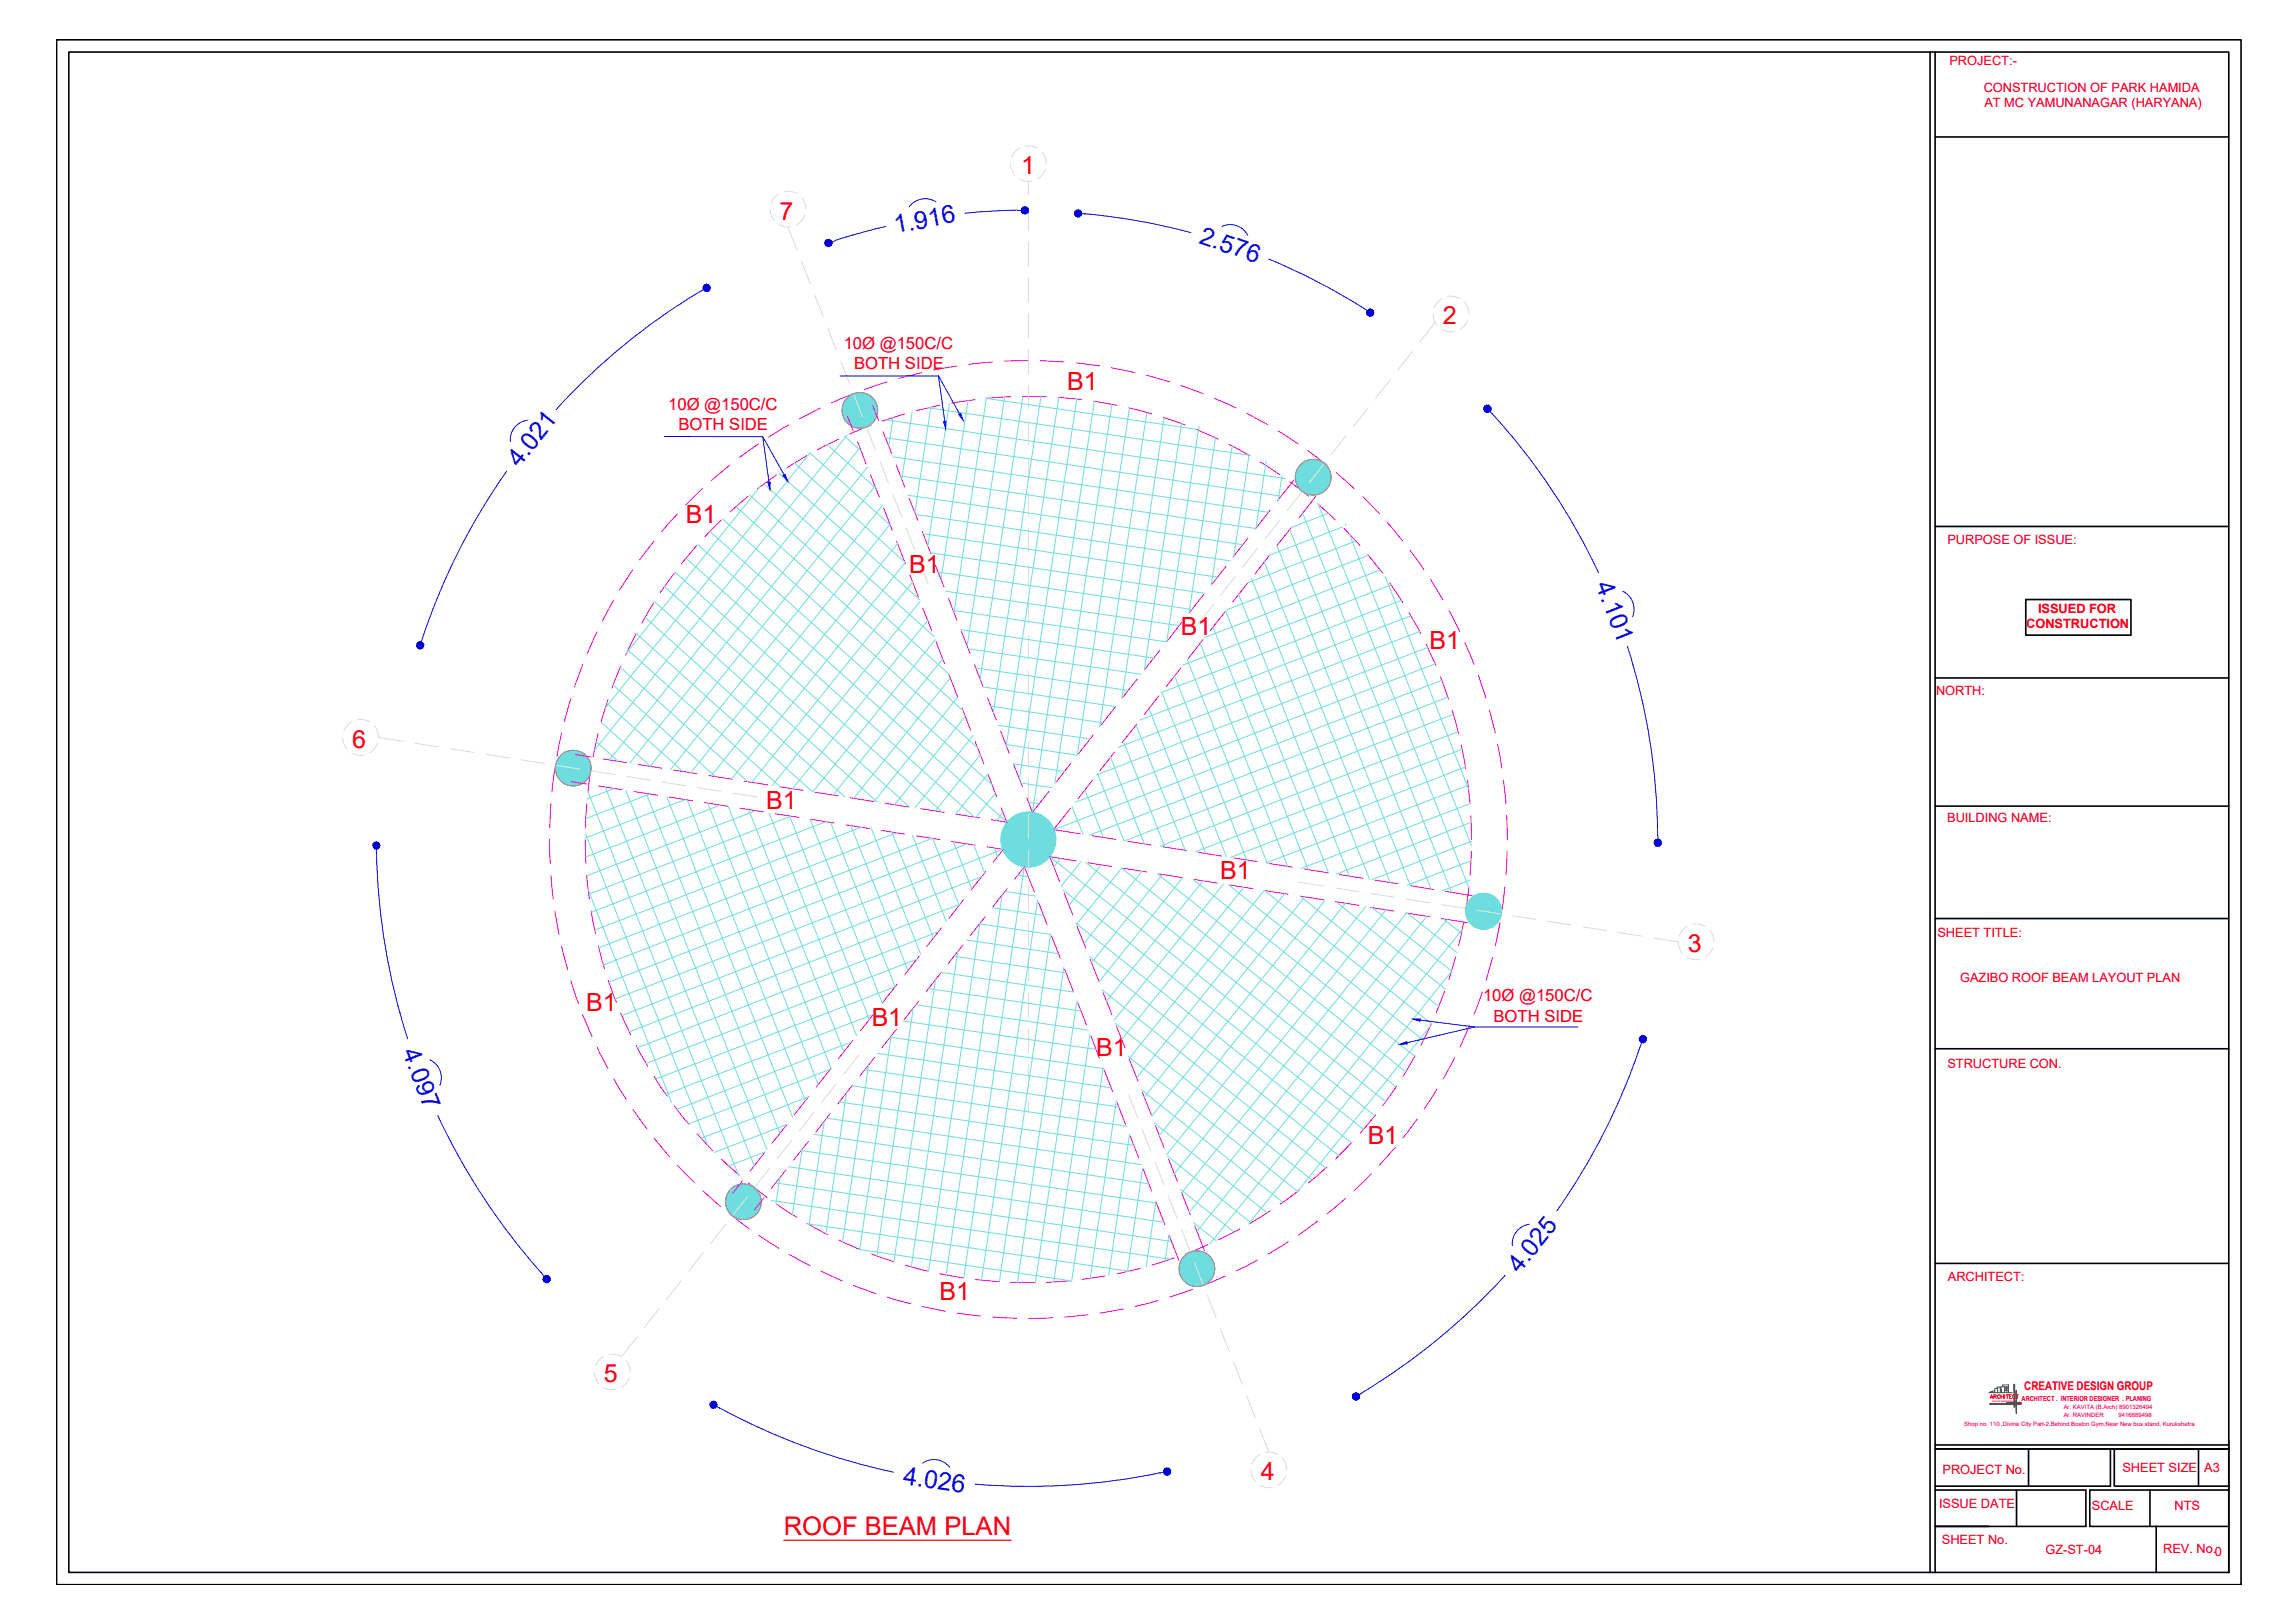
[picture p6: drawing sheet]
<svg xmlns="http://www.w3.org/2000/svg" width="420mm" height="297mm" viewBox="0 0 420 297" stroke-linecap="round" stroke-linejoin="round" font-family="sans-serif">
<defs><g id="words">
<text font-size="4.7" fill="#f00" x="143.5" y="280.9">ROOF BEAM PLAN</text>
<g font-size="4.6" fill="#f00">
<text x="186.9" y="31.9">1</text>
<text x="142.7" y="40.2">7</text>
<text x="264.1" y="59.4">2</text>
<text x="195.4" y="71.4">B1</text>
<text x="125.5" y="95.7">B1</text>
<text x="166.4" y="104.9">B1</text>
<text x="216.2" y="116.2">B1</text>
<text x="261.7" y="118.7">B1</text>
<text x="64.5" y="136.9">6</text>
<text x="140.3" y="148.1">B1</text>
<text x="223.4" y="160.8">B1</text>
<text x="309" y="174.3">3</text>
<text x="107.3" y="185.1">B1</text>
<text x="159.6" y="187.8">B1</text>
<text x="200.7" y="193.3">B1</text>
<text x="250.4" y="209.4">B1</text>
<text x="172" y="238">B1</text>
<text x="110.6" y="253">5</text>
<text x="230.8" y="270.9">4</text>
</g>
<g font-size="4.6" fill="#00f">
<text x="163.9" y="42.7" transform="rotate(-11 163.9 42.7)">1.916</text>
<text x="219.4" y="44.4" transform="rotate(19 219.4 44.4)">2.576</text>
<text x="95" y="85.7" transform="rotate(-51 95 85.7)">4.021</text>
<text x="292.1" y="107.1" transform="rotate(68 292.1 107.1)">4.101</text>
<text x="73.6" y="192.6" transform="rotate(68 73.6 192.6)">4.097</text>
<text x="278.2" y="233.1" transform="rotate(-51 278.2 233.1)">4.025</text>
<text x="165.2" y="271.6" transform="rotate(8 165.2 271.6)">4.026</text>
</g>
<g font-size="3" fill="#f00">
<text x="154.5" y="63.9">10Ø @150C/C</text>
<text x="156.4" y="67.6">BOTH SIDE</text>
<text x="122.3" y="75.1">10Ø @150C/C</text>
<text x="124.2" y="78.7">BOTH SIDE</text>
<text x="271.5" y="183.3">10Ø @150C/C</text>
<text x="273.4" y="187">BOTH SIDE</text>
</g>
<g font-size="2.3" fill="#f00">
<text x="356.9" y="11.8">PROJECT:-</text>
<text x="363.2" y="16.8">CONSTRUCTION OF PARK HAMIDA</text>
<text x="363.3" y="19.6">AT MC YAMUNANAGAR (HARYANA)</text>
<text x="356.5" y="99.5">PURPOSE OF ISSUE:</text>
<text x="373.1" y="112.1">ISSUED FOR</text>
<text x="371" y="115">CONSTRUCTION</text>
<text x="354.4" y="127.1">NORTH:</text>
<text x="356.5" y="150.5">BUILDING NAME:</text>
<text x="354.7" y="171.5">SHEET TITLE:</text>
<text x="358.8" y="179.8">GAZIBO ROOF BEAM LAYOUT PLAN</text>
<text x="356.5" y="195.4">STRUCTURE CON.</text>
<text x="356.6" y="234.4">ARCHITECT:</text>
<text x="355.6" y="269.8">PROJECT No.</text>
<text x="388.6" y="269.5">SHEET SIZE</text>
<text x="403.5" y="269.5">A3</text>
<text x="355" y="276.1">ISSUE DATE</text>
<text x="383" y="276.4">SCALE</text>
<text x="398.1" y="276.4">NTS</text>
<text x="355.5" y="282.5">SHEET No.</text>
<text x="374.5" y="284.4">GZ-ST-04</text>
<text x="396" y="284.3">REV. No.0</text>
</g>
<text font-size="2.2" fill="#f00" x="370.6" y="254.5">CREATIVE DESIGN GROUP</text>
<text font-size="1.3" fill="#f00" x="370.1" y="256.4">ARCHITECT . INTERIOR DESIGNER . PLANING</text>
<g font-size="1.1" fill="#f00">
<text x="377.8" y="257.9">Ar. KAVITA (B.Arch) 8901326494</text>
<text x="359.6" y="261.1">Shop no. 110 ,Divine City Part-2,Behind Boston Gym,Near New bus stand, Kurukshetra</text>
<text x="377.8" y="259.4">Ar. RAVINDER</text>
<text x="387.9" y="259.4">9416889498</text>
</g>
<text font-size=".4" fill="#f00" x="364.7" y="256.6">CREATIVE DESIGN GROUP</text>
</g></defs>
<!-- layer: LINE -->
<g fill="none" stroke="#f0f" stroke-width=".18">
<path d="M144.4 77.8l-3.7 2.2M150.2 74.7l-3.9 2M155.1 76.2l1.1 2.6M156.2 72.1l-4 1.6M159.5 77.8l-4 1.7M159.8 74.3l1.1 2.7M161.7 79l1.6 4.1M162.4 69.9l-4.1 1.4M165.7 75.7l-4.2 1.3M168.8 68.2l-4.3 1.1M172 74.2l-4.2 1M175.2 67l-4.3 .7"/>
<path d="M178.5 73.2l-4.3 .6M181.7 66.3l-4.3 .4M185 72.6l-4.3 .3M187.2 72.6h4.3M188.3 66l-4.4 .1M190.4 66l4.4 .3M193.7 72.7l4.3 .4M197 66.4l4.3 .6M200.2 73.4l4.3 .8M203.5 67.3l4.3 .9M206.6 74.6l4.2 1.1M209.9 68.7l4.2 1.2"/>
<path d="M212.9 76.4l4.1 1.4M216.2 70.6l4.1 1.5M219.1 78.6l3.9 1.8M222.3 72.9l4 1.8M228.2 75.6l3.9 2.1M234 78.9l3.6 2.3M119.7 99l-2.6 3.5M124 94.1l-2.9 3.2M127.5 99.9l-2.8 3.3M128.6 89.4l-3.1 3.1M132.1 95.2l-3.1 3.1M133.6 85.1l-3.4 2.8"/>
<path d="M137 90.8l-3.3 2.9M138.9 81.2l-3.6 2.6M142.2 86.9l-3.5 2.6M147.7 83.4l-3.7 2.3M153.5 80.4l-3.9 1.9M157 80.9l1.6 4M159.4 86.9l1.6 4.1M161.8 93l1.6 4.1M164.1 85.1l1.5 4.1M164.2 99.1l1.6 4.1M166.4 91.2l1.6 4.1M168.9 97.3l1.5 4"/>
<path d="M225 81.3l3.8 2.1M228.5 98.5l-2.8 3.4M230.7 84.5l3.6 2.4M232.5 93.4l-2.7 3.4M236.1 88.2l3.5 2.6M236.5 96.5l-2.7 3.4M236.9 87.8l-3 3.9M239.4 82.5l3.5 2.6M240.9 90.9l-3.1 3.9M241.2 92.2l3.3 3M244.6 86.5l3.3 2.9M246 96.7l3 3.2"/>
<path d="M249.5 90.9l3 3.1M254 95.6l2.8 3.4M109.3 115.7l-1.8 3.9M112.3 109.9l-2 3.8M115.9 104.3l-2.5 3.7M116.4 116l-1.9 3.9M119.7 110.3l-2.2 3.7M123.4 104.9l-2.5 3.6M166.6 105.2l1.5 4.1M168.9 111.3l1.6 4.1M171.2 103.4l1.6 4M171.4 117.4l1.5 4.1"/>
<path d="M173.6 109.5l1.6 4M176 115.6l1.6 4M212.3 119.1l-2.7 3.4M216.3 114l-2.7 3.4M220.2 117.1l-2.6 3.4M220.4 108.8l-2.7 3.4M224.3 111.9l-2.7 3.5M224.4 103.7l-2.7 3.4M228.4 106.8l-2.7 3.4M232.4 101.6l-2.7 3.5M250.4 101.5l2.7 3.4M254.4 106.7l2.4 3.6"/>
<path d="M258 112.1l2.1 3.9M258.1 100.7l2.6 3.6M261.1 117.9l1.8 3.9M261.9 106.1l2.3 3.7M265.2 111.7l2 3.9M268.2 117.6l1.7 4M102.8 134.2l-.8 4.2M104.5 127.8l-1.2 4.2M105.4 138.1l2.8 .5M106.7 121.6l-1.5 4.1M109.5 134.2l-.9 4.3M110.3 138.9l4.4 .7"/>
<path d="M111.3 128l-1.2 4.2M113.7 121.9l-1.7 4M116.8 139.9l4.3 .7M173.7 123.5l1.6 4.1M176.1 129.6l1.6 4M178.4 121.7l1.6 4M178.5 135.7l1.6 4M180.8 127.7l1.6 4.1M183.2 133.8l1.6 4.1M185.6 139.9l1.6 4.1M196.1 139.7l-2.7 3.4M200.1 134.5l-2.7 3.5"/>
<path d="M204.1 137.6l-2.7 3.5M204.2 129.4l-2.7 3.4M208.1 132.5l-2.7 3.4M208.2 124.2l-2.7 3.5M212.2 127.3l-2.7 3.5M216.2 122.2l-2.7 3.4M263.7 123.9l1.5 4.1M265.9 130l1.1 4.2M267.5 136.4l.8 4.2M270.7 123.7l1.3 4.1M272.7 129.9l1.1 4.3M274.2 136.3l.7 4.3"/>
<path d="M100.6 153.7l.1 4.3M100.9 147.1l-.2 4.4M101.6 140.6l-.6 4.3M104.5 143l2.9 .5M107.1 153.7l.2 4.3M107.4 147.2l-.2 4.3M108.2 140.7l-.6 4.3M109.6 143.8l4.3 .7M116.1 144.9l4.3 .6M122.5 145.9l4.3 .7M123.3 140.9l4.3 .7M129 146.9l4.3 .7"/>
<path d="M129.8 141.9l4.3 .7M135.5 147.9l4.3 .7M136.2 143l4.3 .6M141.9 148.9l4.3 .7M142.7 144l4.3 .7M148.4 149.9l4.3 .7M149.2 145l4.3 .7M154.8 151l4.4 .6M155.6 146l4.3 .7M161.3 152l4.3 .7M162.1 147l4.3 .7M167.8 153l4.3 .7"/>
<path d="M168.6 148l4.3 .7M174.2 154l4.3 .7M175 149l4.4 .7M180.5 159.5l-2.8 3.4M180.7 155l2.9 .4M180.9 141.8l1.6 4M181.5 150l2.9 .5M183.3 147.8l1 2.7M183.6 155.5l-1.8 2.3M187.5 158.6l1.8 4.6M187.6 158.6l-1.9 2.3M192.1 144.8l-3.1 3.9-1-2.7"/>
<path d="M192.2 156.8l4.8 .8M192.2 156.8l1.8 4.6M192.9 151.8l4.9 .8M196 147.9l-3.1 3.9M199.2 157.9l4.3 .7M200 153l4.3 .6M200 142.8l-2.7 3.4M205.7 158.9l4.3 .7M206.4 154l4.4 .6M212.1 159.9l4.3 .7M212.9 155l4.3 .7M219.4 156l4.3 .7"/>
<path d="M225.8 157l4.4 .7M232.3 158l4.3 .7M238.8 159l4.3 .7M268.7 142.8l.4 4.3M269.3 149.3l.1 4.3M269.4 155.8l-.3 4.3M275.2 142.7l.5 4.4M275.8 149.3l.2 4.3M275.9 155.8l-.2 4.3M100.9 160.2l.4 4.3M101.6 166.8l.7 4.2M102.8 173.2l1.1 4.2"/>
<path d="M104.5 179.5l1.4 4.1M107.4 160.2l.5 4.3M108.2 166.7l.8 4.2M109.5 173.1l1.2 4.2M111.3 179.4l1.5 4M168.3 175l-2.7 3.4M172.2 178.1l-2.6 3.4M172.4 169.8l-2.7 3.4M176.3 172.9l-2.7 3.5M176.4 164.7l-2.7 3.4M180.4 167.8l-2.7 3.4M184.4 162.6l-2.7 3.5"/>
<path d="M190.1 165.2l1.6 4.1M192.5 171.3l1.6 4.1M194.8 163.4l1.6 4.1M194.9 177.4l1.6 4.1M197.2 169.5l1.6 4.1M199.6 175.6l1.6 4M218.6 161l4.3 .6M225.1 162l4.3 .6M231.5 163l4.3 .7M238 164l4.3 .7M244.5 165l4.3 .7M245.2 160.1l4.3 .6"/>
<path d="M250.9 166.1l4.3 .7M251.7 161.1l4.3 .7M257.4 167.1l4.3 .7M258.2 162.1l4.3 .7M263.8 168.1l4.9 .8M264.7 163.2l4.8 .7M266.5 175.1l-1.3 4.2M268 168.8l-1 4.2M268.9 162.3l-.6 4.3M273.2 175.2l-1.1 4.3M274.6 168.8l-.8 4.3M275.5 162.3l-.6 4.4"/>
<path d="M106.7 185.7l1.7 4M109.3 191.7l2 3.9M112.4 197.5l2.3 3.7M113.7 185.5l1.8 3.9M116.5 191.3l2.1 3.9M119.7 197l2.5 3.6M152.1 195.5l-2.7 3.5M156.1 198.6l-2.7 3.5M156.2 190.4l-2.7 3.4M160.1 193.5l-2.7 3.4M160.2 185.3l-2.7 3.4M164.2 188.3l-2.8 3.5"/>
<path d="M164.3 180.1l-2.7 3.4M168.2 183.2l-2.7 3.4M197.3 183.5l1.6 4.1M199.7 189.6l1.6 4.1M202 181.7l1.6 4M202.1 195.7l1.6 4M204.4 187.7l1.6 4.1M206.7 193.8l1.7 4.1M209.2 199.9l1.6 4.1M255.7 198.8l-2.6 3.6M259.1 193.2l-2.2 3.8M262 187.4l-1.9 3.9"/>
<path d="M263.1 199.3l-2.4 3.7M264.5 181.4l-1.6 4M266.3 193.6l-2.1 3.8M269.1 187.7l-1.8 3.9M271.4 181.5l-1.5 4.1M115.9 203l2.5 3.6M119.7 208.3l2.8 3.4M123.4 202.4l2.8 3.4M124 213.3l3.1 3.1M127.6 207.5l2.9 3.2M128.7 217.9l3.2 2.9M132.1 212.2l3.2 2.9"/>
<path d="M135.9 216.1l-1.8 2.3M137 216.5l3.4 2.7M139.9 219.2l-1.8 2.3M140 210.9l-2.7 3.5M143.9 214.1l-2.7 3.4M144 205.8l-2.7 3.5M148 208.9l-2.7 3.4M148.1 200.7l-2.7 3.4M152 203.8l-2.7 3.4M204.5 201.8l1.6 4M206.9 207.9l1.6 4M209.3 214l1.5 4"/>
<path d="M211.5 206l1.6 4.1M213.9 212.1l1.6 4.1M216.3 218.2l1.6 4.1M237.9 217.8l-3.5 2.6M242.9 213.6l-3.3 2.9M246.3 219.3l-3.4 2.9M247.6 209l-3.1 3.1M251.1 214.8l-3.2 3.1M251.8 204l-2.8 3.4M255.5 210l-3 3.2M259.5 204.8l-2.7 3.5M133.6 222.2l3.5 2.6"/>
<path d="M138.9 226.1l3.7 2.4M142.2 220.4l3.7 2.4M144.5 229.6l3.8 2M147.7 223.9l3.9 2.1M150.3 232.6l3.9 1.8M153.5 226.9l4 1.8M156.3 235.2l4.1 1.6M159.5 229.5l4.1 1.4M162.5 237.4l4.2 1.2M165.7 231.6l4.3 1.1M168.8 239.1l4.3 .9M172.1 233.1l4.3 .8"/>
<path d="M178.5 234.2l4.4 .4M185 234.7h4.4M195.9 234.4l-4.3 .3M202.4 233.5l-4.3 .6M205.7 239.6l-4.3 .7M208.8 232.1l-4.3 1M211.7 220l1.6 4.1M212 238l-4.2 1.1M214.1 226.1l1.7 4.6M215 230.2l-4.1 1.3M218.3 236l-4.1 1.4M218.7 224.3l1.8 4.6"/>
<path d="M221.1 227.8l-4 1.6M224.4 233.6l-4.1 1.6M227 224.9l-3.9 2M230.2 230.6l-3.9 2M232.6 221.6l-3.7 2.3M235.9 227.2l-3.8 2.3M241.2 223.5l-3.5 2.6M175.2 240.3l4.4 .6M181.8 241l4.3 .3M192.7 241.2l-4.4 .1M199.2 240.6l-4.4 .4"/>
</g>
<!-- layer: steel -->
<g fill="#6edddd" stroke="#6edddd" stroke-width=".18">
<path d="M157 71.8h.8z"/>
<path d="M156.7 78.3h1.5z"/>
<path d="M104.5 137.3h.8z"/>
<path d="M104.3 143.8h1.4z"/>
<path d="M135.6 216.7h.9z"/>
<path d="M135.4 223.1h1.4z"/>
<path d="M218.7 229h.8z"/>
<path d="M218.4 235.4h1.5z"/>
<path d="M239.9 84.1h.9z"/>
<path d="M239.7 90.5h1.5z"/>
<path d="M187.8 148.7h1.1z"/>
<path d="M187.3 158.6h1.9z"/>
<path d="M271.1 163.5h.9z"/>
<path d="M270.9 170h1.5z"/>
<path d="M157 71.8l1.2 .1zM156.7 71.9h1.5z"/>
<path d="M156.7 71.9l1.7 .1zM156.4 72h2z"/>
<path d="M156.4 72l2.4 .1-.4-.1zM156.1 72.1l.3-.1 2.4 .1z"/>
<path d="M156.1 72.1l2.9 .2-.2-.2zM155.8 72.3l.3-.2 2.9 .2z"/>
<path d="M155.8 72.3l3.5 .1-.3-.1zM155.6 72.4l.2-.1 3.5 .1z"/>
<path d="M155.6 72.4l3.9 .2-.2-.2zM155.3 72.6l.3-.2 3.9 .2z"/>
<path d="M155.3 72.6l4.5 .3-.3-.3zM155.3 72.6l4.5 .3h-4.7z"/>
<path d="M155.1 72.9l4.9 .2-.2-.2zM155.1 72.9l4.9 .2h-5.2z"/>
<path d="M154.8 73.1l5.4 .2-.2-.2zM154.8 73.1l5.4 .2h-5.5z"/>
<path d="M154.7 73.3l5.6 .3-.1-.3zM154.7 73.3l5.6 .3h-5.8z"/>
<path d="M154.5 73.6l6 .3-.2-.3zM154.5 73.6l6 .3h-6.1z"/>
<path d="M154.4 73.9l6.2 .3-.1-.3zM154.4 73.9l6.2 .3h-6.3z"/>
<path d="M154.3 74.2l6.3 .3v-.3zM154.3 74.2l6.3 .3h-6.4z"/>
<path d="M154.2 74.5l6.5 .3-.1-.3zM154.2 74.5l6.5 .3h-6.5z"/>
<path d="M154.2 74.8l6.5 .3v-.3zM154.2 74.8l6.5 .3h-6.5z"/>
<path d="M154.2 75.1l6.5 .3v-.3zM154.2 75.1l6.5 .3h-6.5z"/>
<path d="M154.2 75.4l6.4 .3 .1-.3zM154.2 75.4l6.4 .3h-6.4z"/>
<path d="M154.2 75.7l6.4 .3v-.3zM154.2 75.7l6.4 .3h-6.3z"/>
<path d="M154.3 76l6.2 .3 .1-.3zM154.3 76l6.2 .3h-6.1z"/>
<path d="M154.4 76.3l5.9 .3 .2-.3zM154.4 76.3l5.9 .3h-5.8z"/>
<path d="M154.5 76.6l5.7 .3 .1-.3zM154.5 76.6l5.7 .3h-5.5z"/>
<path d="M154.7 76.9l5.3 .2 .2-.2zM154.7 76.9l5.3 .2h-5.2z"/>
<path d="M154.8 77.1l5 .2 .2-.2zM154.8 77.1l5 .2h-4.7z"/>
<path d="M155.1 77.3l4.4 .3 .3-.3zM155.1 77.3l4.4 .3h-4.2z"/>
<path d="M155.3 77.6l4 .2 .2-.2zM155.3 77.6l4 .2h-3.7z"/>
<path d="M155.6 77.8l3.4 .1 .3-.1zM155.6 77.8l3.4 .1h-3.2z"/>
<path d="M155.8 77.9l3 .2 .2-.2zM155.8 77.9l3 .2h-2.7z"/>
<path d="M156.1 78.1l2.3 .1 .4-.1zM156.1 78.1l2.3 .1h-2z"/>
<path d="M156.4 78.2h2zM156.4 78.2l1.8 .1z"/>
<path d="M156.7 78.3h1.1zM157 78.3h.8z"/>
<path d="M104.5 137.3l1.2 .1zM104.3 137.4h1.4z"/>
<path d="M104.3 137.4l1.7 .1zM103.9 137.5h2.1z"/>
<path d="M103.9 137.5l2.4 .1-.3-.1zM103.6 137.6l.3-.1 2.4 .1z"/>
<path d="M103.6 137.6l2.9 .2-.2-.2zM103.3 137.8l.3-.2 2.9 .2z"/>
<path d="M103.3 137.8l3.5 .1-.3-.1zM103.1 137.9l.2-.1 3.5 .1z"/>
<path d="M103.1 137.9l3.9 .2-.2-.2zM102.8 138.1l.3-.2 3.9 .2z"/>
<path d="M102.8 138.1l4.5 .2-.3-.2zM102.8 138.1l4.5 .2h-4.7z"/>
<path d="M102.6 138.3l4.9 .3-.2-.3zM102.6 138.3l4.9 .3h-5.1z"/>
<path d="M102.4 138.6l5.3 .2-.2-.2zM102.4 138.6l5.3 .2h-5.5z"/>
<path d="M102.2 138.8l5.7 .3-.2-.3zM102.2 138.8l5.7 .3h-5.8z"/>
<path d="M102.1 139.1l5.9 .3-.1-.3zM102.1 139.1l5.9 .3h-6.1z"/>
<path d="M101.9 139.4l6.2 .3-.1-.3zM101.9 139.4l6.2 .3h-6.3z"/>
<path d="M101.8 139.7l6.3 .3v-.3zM101.8 139.7l6.3 .3h-6.3z"/>
<path d="M101.8 140l6.4 .3-.1-.3zM101.8 140l6.4 .3h-6.5z"/>
<path d="M101.7 140.3l6.5 .3v-.3zM101.7 140.3l6.5 .3h-6.5z"/>
<path d="M101.7 140.6l6.5 .3v-.3zM101.7 140.6l6.5 .3h-6.5z"/>
<path d="M101.7 140.9l6.4 .3 .1-.3zM101.7 140.9l6.4 .3h-6.3z"/>
<path d="M101.8 141.2l6.3 .3v-.3zM101.8 141.2l6.3 .3h-6.3z"/>
<path d="M101.8 141.5l6.2 .3 .1-.3zM101.8 141.5l6.2 .3h-6.1z"/>
<path d="M101.9 141.8l6 .3 .1-.3zM101.9 141.8l6 .3h-5.8z"/>
<path d="M102.1 142.1l5.6 .3 .2-.3zM102.1 142.1l5.6 .3h-5.5z"/>
<path d="M102.2 142.4l5.3 .2 .2-.2zM102.2 142.4l5.3 .2h-5.1z"/>
<path d="M102.4 142.6l4.9 .2 .2-.2zM102.4 142.6l4.9 .2h-4.7z"/>
<path d="M102.6 142.8l4.4 .2 .3-.2zM102.6 142.8l4.4 .2h-4.2z"/>
<path d="M102.8 143l4 .3 .2-.3zM102.8 143l4 .3h-3.7z"/>
<path d="M103.1 143.3l3.4 .1 .3-.1zM103.1 143.3l3.4 .1h-3.2z"/>
<path d="M103.3 143.4l3 .2 .2-.2zM103.3 143.4l3 .2h-2.7z"/>
<path d="M103.6 143.6l2.4 .1 .3-.1zM103.6 143.6l2.4 .1h-2.1z"/>
<path d="M103.9 143.7h2.1zM103.9 143.7l1.8 .1z"/>
<path d="M104.3 143.8h1zM104.5 143.8h.8z"/>
<path d="M135.6 216.7l1.2 .1zM135.4 216.8h1.4z"/>
<path d="M135.4 216.8l1.7 .1zM135 216.9h2.1z"/>
<path d="M135 216.9l2.4 .1zM134.8 217h2.6z"/>
<path d="M134.8 217l2.9 .1-.3-.1zM134.5 217.1l.3-.1 2.9 .1z"/>
<path d="M134.5 217.1l3.5 .2-.3-.2zM134.2 217.3l.3-.2 3.5 .2z"/>
<path d="M134.2 217.3l4 .2-.2-.2zM134 217.5l.2-.2 4 .2z"/>
<path d="M134 217.5l4.5 .2-.3-.2zM134 217.5l4.5 .2h-4.7z"/>
<path d="M133.8 217.7l4.9 .2-.2-.2zM133.5 217.9l.3-.2 4.9 .2z"/>
<path d="M133.5 217.9l5.3 .3-.1-.3zM133.5 217.9l5.3 .3h-5.4z"/>
<path d="M133.4 218.2l5.6 .2-.2-.2zM133.4 218.2l5.6 .2h-5.8z"/>
<path d="M133.2 218.4l5.9 .3-.1-.3zM133.2 218.4l5.9 .3h-6z"/>
<path d="M133.1 218.7l6.1 .3-.1-.3zM133.1 218.7l6.1 .3h-6.2z"/>
<path d="M133 219l6.3 .3-.1-.3zM133 219l6.3 .3h-6.4z"/>
<path d="M132.9 219.3l6.4 .3v-.3zM132.9 219.3l6.4 .3h-6.5z"/>
<path d="M132.8 219.6l6.6 .4-.1-.4zM132.8 219.6l6.6 .4h-6.6z"/>
<path d="M132.8 220l6.5 .3 .1-.3zM132.8 220l6.5 .3h-6.5z"/>
<path d="M132.8 220.3l6.5 .3v-.3zM132.8 220.3l6.5 .3h-6.4z"/>
<path d="M132.9 220.6l6.3 .3 .1-.3zM132.9 220.6l6.3 .3h-6.2z"/>
<path d="M133 220.9l6.1 .2 .1-.2zM133 220.9l6.1 .2h-6z"/>
<path d="M133.1 221.1l5.9 .3 .1-.3zM133.1 221.1l5.9 .3h-5.8z"/>
<path d="M133.2 221.4l5.6 .3 .2-.3zM133.2 221.4l5.6 .3h-5.4z"/>
<path d="M133.4 221.7l5.3 .3 .1-.3zM133.4 221.7l5.3 .3h-5.2z"/>
<path d="M133.5 222l5 .2 .2-.2zM133.5 222l5 .2h-4.7z"/>
<path d="M133.8 222.2l4.4 .2 .3-.2zM133.8 222.2l4.4 .2h-4.2z"/>
<path d="M134 222.4l4 .2 .2-.2zM134 222.4l4 .2h-3.8z"/>
<path d="M134.2 222.6l3.5 .2 .3-.2zM134.2 222.6l3.5 .2h-3.2z"/>
<path d="M134.5 222.8l2.9 .1 .3-.1zM134.5 222.8l2.9 .1h-2.6z"/>
<path d="M134.8 222.9l2.3 .2 .3-.2zM134.8 222.9l2.3 .2h-2.1z"/>
<path d="M135 223.1h2.1zM135 223.1h1.8z"/>
<path d="M135.4 223.1l1.1 .1zM135.6 223.2h.9z"/>
<path d="M218.7 229h1.2zM218.4 229h1.5z"/>
<path d="M218.4 229l1.8 .1zM218 229.1h2.2z"/>
<path d="M218 229.1l2.5 .1-.3-.1zM217.8 229.2l.2-.1 2.5 .1z"/>
<path d="M217.8 229.2l3 .2-.3-.2zM217.5 229.4l.3-.2 3 .2z"/>
<path d="M217.5 229.4l3.5 .1-.2-.1zM217.2 229.5l.3-.1 3.5 .1z"/>
<path d="M217.2 229.5l4.1 .2-.3-.2zM217 229.7l.2-.2 4.1 .2z"/>
<path d="M217 229.7l4.5 .3-.2-.3zM217 229.7l4.5 .3h-4.7z"/>
<path d="M216.8 230l4.9 .2-.2-.2zM216.8 230l4.9 .2h-5.1z"/>
<path d="M216.6 230.2l5.3 .2-.2-.2zM216.6 230.2l5.3 .2h-5.5z"/>
<path d="M216.4 230.4l5.6 .3-.1-.3zM216.4 230.4l5.6 .3h-5.8z"/>
<path d="M216.2 230.7l6 .3-.2-.3zM216.2 230.7l6 .3h-6.1z"/>
<path d="M216.1 231l6.1 .3v-.3zM216.1 231l6.1 .3h-6.2z"/>
<path d="M216 231.3l6.3 .3-.1-.3zM216 231.3l6.3 .3h-6.4z"/>
<path d="M215.9 231.6l6.5 .3-.1-.3zM215.9 231.6l6.5 .3h-6.5z"/>
<path d="M215.9 231.9l6.5 .3v-.3zM215.9 231.9l6.5 .3h-6.5z"/>
<path d="M215.9 232.2l6.5 .3v-.3zM215.9 232.2l6.5 .3h-6.5z"/>
<path d="M215.9 232.5l6.4 .3 .1-.3zM215.9 232.5l6.4 .3h-6.4z"/>
<path d="M215.9 232.8l6.3 .3 .1-.3zM215.9 232.8l6.3 .3h-6.2z"/>
<path d="M216 233.1l6.2 .3v-.3zM216 233.1l6.2 .3h-6.1z"/>
<path d="M216.1 233.4l5.9 .3 .2-.3zM216.1 233.4l5.9 .3h-5.8z"/>
<path d="M216.2 233.7l5.7 .3 .1-.3zM216.2 233.7l5.7 .3h-5.5z"/>
<path d="M216.4 234l5.3 .2 .2-.2zM216.4 234l5.3 .2h-5.1z"/>
<path d="M216.6 234.2l4.9 .2 .2-.2zM216.6 234.2l4.9 .2h-4.7z"/>
<path d="M216.8 234.4l4.5 .3 .2-.3zM216.8 234.4l4.5 .3h-4.3z"/>
<path d="M217 234.7l4 .2 .3-.2zM217 234.7l4 .2h-3.8z"/>
<path d="M217.2 234.9l3.6 .1 .2-.1zM217.2 234.9l3.6 .1h-3.3z"/>
<path d="M217.5 235l3 .2 .3-.2zM217.5 235l3 .2h-2.7z"/>
<path d="M217.8 235.2l2.4 .1 .3-.1zM217.8 235.2l2.4 .1h-2.2z"/>
<path d="M218 235.3h2.2zM218 235.3l1.9 .1z"/>
<path d="M218.4 235.4l1.1 .1zM218.7 235.5h.8z"/>
<path d="M239.9 84.1l1.3 .1zM239.7 84.2h1.5z"/>
<path d="M239.7 84.2h1.7zM239.3 84.2h2.1z"/>
<path d="M239.3 84.2l2.5 .2-.4-.2zM239.1 84.4l.2-.2 2.5 .2z"/>
<path d="M239.1 84.4l2.9 .1-.2-.1zM238.8 84.5l.3-.1 2.9 .1z"/>
<path d="M238.8 84.5l3.5 .2-.3-.2zM238.5 84.7l.3-.2 3.5 .2z"/>
<path d="M238.5 84.7l4 .2-.2-.2zM238.3 84.9l.2-.2 4 .2z"/>
<path d="M238.3 84.9l4.5 .2-.3-.2zM238.3 84.9l4.5 .2h-4.7z"/>
<path d="M238.1 85.1l4.9 .2-.2-.2zM238.1 85.1l4.9 .2h-5.1z"/>
<path d="M237.9 85.3l5.2 .3-.1-.3zM237.9 85.3l5.2 .3h-5.4z"/>
<path d="M237.7 85.6l5.6 .3-.2-.3zM237.7 85.6l5.6 .3h-5.8z"/>
<path d="M237.5 85.9l5.9 .2-.1-.2zM237.5 85.9l5.9 .2h-6z"/>
<path d="M237.4 86.1l6.1 .3-.1-.3zM237.4 86.1l6.1 .3h-6.2z"/>
<path d="M237.3 86.4l6.3 .3-.1-.3zM237.3 86.4l6.3 .3h-6.4z"/>
<path d="M237.2 86.7l6.5 .3-.1-.3zM237.2 86.7l6.5 .3h-6.6z"/>
<path d="M237.1 87l6.6 .3v-.3zM237.1 87l6.6 .3h-6.6z"/>
<path d="M237.1 87.3l6.6 .4v-.4zM237.1 87.3l6.6 .4h-6.6z"/>
<path d="M237.1 87.7l6.5 .3 .1-.3zM237.1 87.7l6.5 .3h-6.4z"/>
<path d="M237.2 88l6.3 .3 .1-.3zM237.2 88l6.3 .3h-6.2z"/>
<path d="M237.3 88.3l6.1 .3 .1-.3zM237.3 88.3l6.1 .3h-6z"/>
<path d="M237.4 88.6l5.9 .3 .1-.3zM237.4 88.6l5.9 .3h-5.8z"/>
<path d="M237.5 88.9l5.6 .2 .2-.2zM237.5 88.9l5.6 .2h-5.4z"/>
<path d="M237.7 89.1l5.3 .3 .1-.3zM237.7 89.1l5.3 .3h-5.1z"/>
<path d="M237.9 89.4l4.9 .2 .2-.2zM237.9 89.4l4.9 .2h-4.7z"/>
<path d="M238.1 89.6l4.4 .2 .3-.2zM238.1 89.6l4.4 .2h-4.2z"/>
<path d="M238.3 89.8l4 .2 .2-.2zM238.3 89.8l4 .2h-3.8z"/>
<path d="M238.5 90l3.5 .2 .3-.2zM238.5 90l3.5 .2h-3.2z"/>
<path d="M238.8 90.2l3 .1 .2-.1zM238.8 90.2l3 .1h-2.7z"/>
<path d="M239.1 90.3l2.3 .1 .4-.1zM239.1 90.3l2.3 .1h-2.1z"/>
<path d="M239.3 90.4h2.1zM239.3 90.4l1.9 .1z"/>
<path d="M239.7 90.5l1.1 .1zM239.9 90.6h.9z"/>
<path d="M187.8 148.7h1.4zM187.3 148.7h1.9z"/>
<path d="M187.3 148.7l2.4 .1-.5-.1zM186.9 148.8l.4-.1 2.4 .1z"/>
<path d="M186.9 148.8l3.1 .2-.3-.2zM186.5 149l.4-.2 3.1 .2z"/>
<path d="M186.5 149l3.9 .1-.4-.1zM186.2 149.1l.3-.1 3.9 .1z"/>
<path d="M186.2 149.1l4.5 .2-.3-.2zM185.8 149.3l.4-.2 4.5 .2z"/>
<path d="M185.8 149.3l5.3 .2-.4-.2zM185.4 149.5l.4-.2 5.3 .2z"/>
<path d="M185.4 149.5l6 .3-.3-.3zM185.1 149.8l.3-.3 6 .3z"/>
<path d="M185.1 149.8l6.7 .2-.4-.2zM184.8 150l.3-.2 6.7 .2z"/>
<path d="M184.8 150l7.2 .3-.2-.3zM184.8 150l7.2 .3h-7.5z"/>
<path d="M184.5 150.3l7.8 .3-.3-.3zM184.5 150.3l7.8 .3h-8z"/>
<path d="M184.3 150.6l8.2 .4-.2-.4zM184.3 150.6l8.2 .4h-8.4z"/>
<path d="M184.1 151l8.6 .3-.2-.3zM184.1 151l8.6 .3h-8.9z"/>
<path d="M183.8 151.3l9.1 .4-.2-.4zM183.8 151.3l9.1 .4h-9.2z"/>
<path d="M183.7 151.7l9.3 .4-.1-.4zM183.7 151.7l9.3 .4h-9.5z"/>
<path d="M183.5 152.1l9.6 .3-.1-.3zM183.5 152.1l9.6 .3h-9.7z"/>
<path d="M183.4 152.4l9.8 .4-.1-.4zM183.4 152.4l9.8 .4h-9.9z"/>
<path d="M183.3 152.8l10 .4-.1-.4zM183.3 152.8l10 .4h-10z"/>
<path d="M183.3 153.2l10 .4v-.4zM183.3 153.2l10 .4h-10z"/>
<path d="M183.3 153.6l10 .5v-.5zM183.3 153.6l10 .5h-10z"/>
<path d="M183.3 154.1l9.9 .4 .1-.4zM183.3 154.1l9.9 .4h-9.9z"/>
<path d="M183.3 154.5l9.8 .4 .1-.4zM183.3 154.5l9.8 .4h-9.7z"/>
<path d="M183.4 154.9l9.6 .3 .1-.3zM183.4 154.9l9.6 .3h-9.5z"/>
<path d="M183.5 155.2l9.4 .4 .1-.4zM183.5 155.2l9.4 .4h-9.2z"/>
<path d="M183.7 155.6l9 .4 .2-.4zM183.7 155.6l9 .4h-8.9z"/>
<path d="M183.8 156l8.7 .3 .2-.3zM183.8 156l8.7 .3h-8.4z"/>
<path d="M184.1 156.3l8.2 .4 .2-.4zM184.1 156.3l8.2 .4h-8z"/>
<path d="M184.3 156.7l7.7 .3 .3-.3zM184.3 156.7l7.7 .3h-7.5z"/>
<path d="M184.5 157l7.3 .3 .2-.3zM184.5 157l7.3 .3h-7z"/>
<path d="M184.8 157.3l6.6 .2 .4-.2zM184.8 157.3l6.6 .2h-6.3z"/>
<path d="M185.1 157.5l6 .3 .3-.3zM185.1 157.5l6 .3h-5.7z"/>
<path d="M185.4 157.8l5.3 .2 .4-.2zM185.4 157.8l5.3 .2h-4.9z"/>
<path d="M185.8 158l4.6 .2 .3-.2zM185.8 158l4.6 .2h-4.2z"/>
<path d="M186.2 158.2l3.8 .1 .4-.1zM186.2 158.2l3.8 .1h-3.5z"/>
<path d="M186.5 158.3l3.2 .2 .3-.2zM186.5 158.3l3.2 .2h-2.8z"/>
<path d="M186.9 158.5l2.3 .1 .5-.1zM186.9 158.5l2.3 .1h-1.9z"/>
<path d="M187.3 158.6h1.6zM187.8 158.6h1.1z"/>
<path d="M271.1 163.5l1.3 .1zM270.9 163.6h1.5z"/>
<path d="M270.9 163.6l1.7 .1zM270.5 163.7h2.1z"/>
<path d="M270.5 163.7l2.5 .1-.4-.1zM270.3 163.8l.2-.1 2.5 .1z"/>
<path d="M270.3 163.8l2.9 .1-.2-.1zM270 163.9l.3-.1 2.9 .1z"/>
<path d="M270 163.9l3.5 .2-.3-.2zM269.7 164.1l.3-.2 3.5 .2z"/>
<path d="M269.7 164.1l4 .2-.2-.2zM269.5 164.3l.2-.2 4 .2z"/>
<path d="M269.5 164.3l4.5 .2-.3-.2zM269.5 164.3l4.5 .2h-4.7z"/>
<path d="M269.3 164.5l4.9 .3-.2-.3zM269.3 164.5l4.9 .3h-5.2z"/>
<path d="M269 164.8l5.3 .2-.1-.2zM269 164.8l5.3 .2h-5.4z"/>
<path d="M268.9 165l5.6 .3-.2-.3zM268.9 165l5.6 .3h-5.8z"/>
<path d="M268.7 165.3l5.9 .3-.1-.3zM268.7 165.3l5.9 .3h-6z"/>
<path d="M268.6 165.6l6.1 .3-.1-.3zM268.6 165.6l6.1 .3h-6.2z"/>
<path d="M268.5 165.9l6.3 .3-.1-.3zM268.5 165.9l6.3 .3h-6.4z"/>
<path d="M268.4 166.2l6.5 .3-.1-.3zM268.4 166.2l6.5 .3h-6.6z"/>
<path d="M268.3 166.5l6.6 .3v-.3zM268.3 166.5l6.6 .3h-6.6z"/>
<path d="M268.3 166.8l6.6 .3v-.3zM268.3 166.8l6.6 .3h-6.6z"/>
<path d="M268.3 167.1l6.5 .3 .1-.3zM268.3 167.1l6.5 .3h-6.4z"/>
<path d="M268.4 167.4l6.3 .3 .1-.3zM268.4 167.4l6.3 .3h-6.2z"/>
<path d="M268.5 167.7l6.1 .3 .1-.3zM268.5 167.7l6.1 .3h-6z"/>
<path d="M268.6 168l5.9 .3 .1-.3zM268.6 168l5.9 .3h-5.8z"/>
<path d="M268.7 168.3l5.6 .2 .2-.2zM268.7 168.3l5.6 .2h-5.4z"/>
<path d="M268.9 168.5l5.3 .3 .1-.3zM268.9 168.5l5.3 .3h-5.2z"/>
<path d="M269 168.8l5 .2 .2-.2zM269 168.8l5 .2h-4.7z"/>
<path d="M269.3 169l4.4 .2 .3-.2zM269.3 169l4.4 .2h-4.2z"/>
<path d="M269.5 169.2l4 .2 .2-.2zM269.5 169.2l4 .2h-3.8z"/>
<path d="M269.7 169.4l3.5 .2 .3-.2zM269.7 169.4l3.5 .2h-3.2z"/>
<path d="M270 169.6l3 .2 .2-.2zM270 169.6l3 .2h-2.7z"/>
<path d="M270.3 169.8h2.7zM270.3 169.8h2.3z"/>
<path d="M270.5 169.8l1.9 .2 .2-.2zM270.5 169.8l1.9 .2h-1.5z"/>
<path d="M270.9 170h1.1zM271.1 170h.9z"/>
</g>
<g fill="none" stroke="#6edddd" stroke-width=".18">
<path d="M154.6 79.8l3.1 2.8M155.1 79.6l-46.3 57.7M162.2 76.8l73.2 10.8M163.5 76.4l-.8 5.3M167 75.4l-1.9 12.4M169.9 74.6l58.8 8.7-2.8 18.5M170.4 74.5l-2.9 19.4M173.8 73.8l-3.9 26.1M177.2 73.3l-4.9 32.7M180.5 72.9l38.5 5.7M180.6 72.9l-5.9 39.2M183.9 72.6l-6.8 45.6"/>
<path d="M187.3 72.5l-7.9 51.8M190.6 72.6l-8.8 57.8M193.8 72.7l-9.6 63.8M197.1 73l-10.5 69.6M200.3 73.4l-11.3 75.3M203.6 74l-10.5 69.4M206.8 74.7l-9.6 63.5-13.1-1.9M210 75.5l-8.7 57.5M213.1 76.5l-7.7 51.3M216.3 77.5l-6.8 45.1M219.4 78.7l-5.8 38.7M219.5 78l-.1 .7"/>
<path d="M127.7 99.7l56.6 50.8M129.9 97.2l51.8 46.5M132.3 95l46.7 41.9M134.7 92.7l41.6 37.4M137.2 90.6l36.5 32.7M139.1 89.2l-24.4 30.3M139.9 88.6l31.1 27.9M140.7 87v.2M142.6 86.6l25.7 23.1M145.4 84.8l20.3 18.1M151.5 81.4l8.8 7.9M157.4 82l-45.8 57.1"/>
<path d="M158.8 85.5l-43.5 54.2M160.2 89l-41.2 51.3M161.6 92.5l-38.8 48.3M162.1 80.1l72.5 10.7M162.9 96l-36.4 45.4M163 96.1l-14.7-13.2-37.5 46.7M163.5 83.6l68.7 10.2M164.3 99.5l-34.1 42.5M164.8 87.1l65.1 9.6M166.2 90.6l61.4 9.1M167.6 94.1l57.6 8.6M169 97.7l53.9 7.9"/>
<path d="M222.5 80.1l-4.8 32.1M225.6 81.6l-3.8 25.4M231.8 84.4l-1.9 12.2M233.8 99.9l24.4 62.2M234.7 87.1l-.7 4.3M236.1 96.9l25.9 65.8M238.5 93.9l27.2 69.4M241.4 92.3l27.5 70.2M243.2 93.9l-6.8 2.7M245.8 96.4l-13.4 5.2M246.3 96l.1 .2M247 97.7l22.4 57.1"/>
<path d="M248.2 99l-19.7 7.6M115 119l27.8 25M116.4 115.9l32.3 29M118.1 113l36.6 32.8M119.8 110.1l40.8 36.7M121.7 107.4l44.8 40.3M123.6 104.7l48.9 43.9M125.6 102.2l52.8 47.4M165.7 103l-31.8 39.6M167.1 106.5l-29.4 36.7M168.5 110l-27.1 33.8M169.8 113.5l-24.7 30.9"/>
<path d="M170.4 101.2l50.1 7.4M171.2 117.1l-22.4 27.8M171.7 104.7l46.5 6.8M173.1 108.2l42.8 6.3M174.5 111.7l39.1 5.8M175.9 115.2l35.3 5.2M177.3 118.7l31.6 4.7M219.7 117.8l16 40.8M222.1 114.8l17.4 44.4M224.4 111.8l18.8 48M226.8 108.8l20.2 51.6M229.1 105.8l21.6 55.2"/>
<path d="M231.5 102.8l23 58.7M250.5 101.6l-26 10M252.7 104.3l-32.2 12.4M253.6 105.5l15.3 39M254.7 107.1l-38.1 14.6M256.6 109.9l-44 16.8M258.3 112.7l-49.6 19.1M259.9 115.6l-55.2 21.2M261.4 118.5l-60.6 23.3M109.2 135.7l3.9 3.6M110.1 132.2l9 8.1M111.1 128.7l13.9 12.5"/>
<path d="M112.3 125.3l18.7 16.8M113.5 122.1l23.4 20.9M172.6 120.6l-20 24.9M174 124.1l-17.7 22M175.3 127.6l-15.3 19.1M176.7 131.1l-12.9 16.2M178.1 134.6l-10.6 13.3M178.6 122.3l28 4.1M179.5 138.1l-8.3 10.3M180 125.7l24.2 3.6M181.4 129.2l20.5 3.1M182.8 132.8l16.7 2.5"/>
<path d="M185.5 139.8l9.4 1.4M203.3 138.6l6.2 15.9M205.6 135.6l7.7 19.4M208 132.7l9 22.9M210.3 129.7l10.5 26.5M212.7 126.7l11.8 30.1M215 123.7l13.2 33.7M217.4 120.7l14.6 37.3M262.7 121.5l-65.9 25.4M264 124.5l-71.1 27.3M265.1 127.6l-65.7 25.3M266.1 130.7l-60.2 23.2"/>
<path d="M266.9 133.9l-54.5 21M267.7 137.1l-48.9 18.8M107.2 152.6l22.4 57M107.6 144.9l27.6 70.1M110.8 144.1l27.3 69.3M112.5 144.3l-5 1.9M114.6 144.7l25.8 65.7M118.3 145.2l24.5 62.2M118.9 145.3l-11.6 4.5M122.1 145.8l23 58.7M125.4 146.3l-18.3 7.1M125.8 146.4l21.6 55.1"/>
<path d="M129.6 147l20.2 51.5M131.9 147.4l-24.7 9.4M133.3 147.6l18.8 47.9M137.1 148.2l17.4 44.3M138.3 148.4l-30.9 11.9M140.8 148.8l16 40.8M144.6 149.4l14.6 37.2M144.8 149.4l-37 14.3M148.3 149.9l13.2 33.7M151.2 150.4l-43 16.6M152 150.5l11.9 30.1M155.8 151.1l10.4 26.5"/>
<path d="M157.7 151.4l-48.8 18.8M159.5 151.7l9.1 23M163.3 152.3l7.6 19.4M164.2 152.4l-54.6 21.1M167 152.9l6.3 15.8M170.7 153.4l-60.2 23.2M170.8 153.5l4.8 12.2M174.5 154.1l3.5 8.6M177.1 154.4l-65.7 25.3M178.3 154.6l2 5.2M180.9 141.6l-6 7.4M182 155.2l.6 1.6"/>
<path d="M182.2 145.2l-3.5 4.4M183.6 155.4l-71 27.4M183.6 148.6l-1.2 1.6M186.9 143.3l5.7 .8M187.5 158.6l-11.1 75.3M188.3 146.8l1.9 .3M192.2 156.8l59.5 47.4M194.2 157.1l-1.3 1.6M196.2 147.6l2.1 5.1M197.9 157.7l-3.6 4.5M198.6 144.6l3.4 8.7M198.8 157.9l54.9 43.7"/>
<path d="M200.9 141.6l4.9 12.3M201.6 158.3l-5.9 7.4M209.1 159.5l-10.7 13.2M211.9 159.9l45.5 36.3M268.3 140.4l-43 16.5M268.8 143.7l-37 14.2M269.1 147.1l-30.9 11.9M269.3 157.5l-11.7 4.5M269.4 150.5l-24.7 9.5M269.4 154l-18.3 7M107.7 162.9l15.2 38.8M167.8 175.6l-49.5 19"/>
<path d="M171.3 179.3l-7.7 51.6M171.8 170.5l-55.1 21.3M172.3 178l24.2 3.6M174.7 175l20.4 3.1M175.3 174.2l-8.5 57.7M175.8 165.5l-60.6 23.3M177 172l16.8 2.5M179.3 169.1l13.1 1.9M179.4 169l-9.4 63.7M179.7 160.4l-65.9 25.5M181.6 166.1l9.4 1.4M183.5 163.8l-10.3 69.8"/>
<path d="M184 163.2l5.6 .8M186.3 160.2l2 .3M189.9 164.8l-10.2 69.5M192.3 170.9l-9.3 63.7M194.6 162.9l55 43.8M194.8 177l-8.5 57.7M197 169l50.4 40.2M197.1 169.2l8.2-10.3 50.3 40M199.4 175l45.7 36.5M212.8 160.1l-13 16.1M216.5 160.7l-15.3 19M218.4 161l40.6 32.3"/>
<path d="M220.2 161.2l-17.6 22M224 161.8l-20.1 24.9M224.9 162l35.7 28.4M227.7 162.4l-22.4 27.8M231.4 163l-24.7 30.8M231.5 163l30.6 24.4M235.1 163.6l-27 33.7M238 164l25.4 20.2M238.9 164.2l-29.4 36.6M242.6 164.8l-31.8 39.5M244.6 165.1l20.1 16M246.3 165.3l-34.1 42.5"/>
<path d="M250 165.9l-36.4 45.4M251.1 166.1l14.7 11.7-37.3 46.3M253.8 166.5l-38.8 48.3M257.5 167.1l-41.1 51.2M257.7 167.1l9 7.2M261.2 167.7l-43.5 54.1M264.2 168.1l3.4 2.7M265 168.3l-45.9 57M267.7 170.1l-46.2 57.6M269.1 161.1l-5 1.9M152 195.7l-25.9 10M155.9 190.7l-32 12.3"/>
<path d="M156 198.7l50.2 7.4M158.3 195.7l46.5 6.9M159 194.9l-4.8 32.4M159.9 185.6l-38 14.7M160.6 192.8l42.8 6.3M163 189.8l39 5.8M163.1 189.7l-5.7 39 38.8 5.7 5.8-39M163.9 180.6l-43.9 16.9M165.3 186.9l35.4 5.2M167.2 184.5l-6.7 45.4M167.7 183.9l31.6 4.7M170 180.9l27.9 4.1"/>
<path d="M197.2 183.1l-7.6 51.6M199.5 189.3l-6.6 45.4M201.7 181.1l41 32.7M204.2 187.2l36 28.8M206.5 193.3l31.1 24.8M208.9 199.4l26 20.6M261.9 187.8l-24.4 30.3M140.1 210.8l-6.7 2.6M141.2 219.7l73.1 10.8M142 216.5l72.4 10.7M142.8 215.5l-.7 4.8M144.1 205.8l-13.3 5.1"/>
<path d="M144.3 213.5l68.8 10.2M146.7 210.6l65 9.6M146.8 210.4l-1.7 11.9M148 200.7l-19.7 7.6M149 207.6l61.3 9.1M150.9 205.2l-2.8 19M151.3 204.6l57.6 8.5M153.7 201.7l53.8 7.9M155 200l-3.8 25.8M204.4 201.5l-4.8 32.5M206.8 207.6l-3.8 25.8M209.2 213.8l-2.8 18.9"/>
<path d="M211.3 205.5l20.7 16.5M211.6 219.9l-1.8 12M213.7 211.6l15.3 12.2M216.1 217.7l9.8 7.8M147.9 224l58.8 8.7M214 226l-.7 4.8M218.5 223.8l4.2 3.3"/>
<circle cx="157.4" cy="75.1" r="2.5"/>
<circle cx="240.4" cy="87.3" r="2.5"/>
<circle cx="105" cy="140.6" r="2.5"/>
<circle cx="188.3" cy="153.6" r="5"/>
<circle cx="136.1" cy="219.9" r="2.5"/>
<circle cx="219.1" cy="232.2" r="2.5"/>
</g>
<!-- layer: wall2 -->
<g fill="none" stroke="#b88a5c" stroke-width=".18">
<circle cx="157.4" cy="75.1" r="3.3"/>
<circle cx="240.4" cy="87.4" r="3.3"/>
<circle cx="105" cy="140.6" r="3.3"/>
<circle cx="271.6" cy="166.8" r="3.3"/>
<circle cx="136.1" cy="220" r="3.3"/>
<circle cx="219.1" cy="232.2" r="3.3"/>
</g>
<!-- layer: GRID -->
<g fill="none" stroke="#dcdcdc" stroke-width=".18">
<path d="M141 38.3a2.88 2.88 0 0 0 .8 2.1M142.6 35.5a2.68 2.68 0 0 0-1.4 1.7M143.7 35.1a3.7 3.7 0 0 1 2.2 .3M146.8 36.2a3.4 3.4 0 0 1 .8 2.1M147.3 39.4a2.87 2.87 0 0 1-1.4 1.7M185 30a3.4 3.4 0 0 0 .8 2.1M186.6 27.1a2.95 2.95 0 0 0-1.4 1.7M186.7 32.8a3.1 3.1 0 0 0 2.2 .3M187.7 26.7a3.1 3.1 0 0 1 2.2 .4M188.3 33.2v2.4M188.3 37.8v4.4M190.8 27.9a2.88 2.88 0 0 1 .7 2"/>
<path d="M191.4 31a3.3 3.3 0 0 1-1.5 1.8M142.6 41.1a2.84 2.84 0 0 0 2.3 .4M144.3 41.6l1.7 4.2M146.8 47.8l1.5 4.1M149.1 53.9l1.6 4.1M188.3 44.4v4.3M188.3 50.9v4.3M188.3 57.4v4.4M262.4 57.5a2.88 2.88 0 0 0 .7 2.1M262.7 59l-2.8 3.6M264 54.7a3.1 3.1 0 0 0-1.4 1.6M265 54.2a3.7 3.7 0 0 1 2.3 .4"/>
<path d="M268.1 55.3a3.4 3.4 0 0 1 .8 2.1M268.7 58.5a2.65 2.65 0 0 1-1.4 1.7M151.5 60l1.6 4.1M153.9 66.1l1.6 4.1M156.3 72.2l1.6 4.1M158.7 78.3l1.6 4.1M188.3 64v4.4M188.3 70.5v4.4M188.3 77.1v4.3M246.4 79.8l-2.7 3.4M250.5 74.6l-2.7 3.5M254.5 69.5l-2.7 3.4"/>
<path d="M258.6 64.3l-2.8 3.5M264 60.3a2.84 2.84 0 0 0 2.2 .4M161.1 84.4l1.6 4.1M163.5 90.5l1.6 4.1M165.9 96.6l1.6 4.1M188.3 83.6v4.4M188.3 90.2v4.3M188.3 96.7v4.4M234.3 95.2l-2.7 3.4M238.3 90l-2.7 3.5M242.4 84.9l-2.7 3.4M168.3 102.7l1.7 4.2"/>
<path d="M188.3 103.3v4.3M188.3 109.8v4.4M188.3 116.3v4.4M222.2 110.6l-2.9 3.6M226.2 105.5l-2.7 3.4M230.2 100.3l-2.7 3.5M62.7 135a3.1 3.1 0 0 0 .8 2.1M64.4 132.1a3.2 3.2 0 0 0-1.5 1.8M64.4 137.8a2.84 2.84 0 0 0 2.2 .4M65.4 131.7a2.84 2.84 0 0 1 2.2 .4M68.5 132.8a3.1 3.1 0 0 1 .8 2.2l4.5 .7M69.1 136a2.87 2.87 0 0 1-1.4 1.8"/>
<path d="M76 136l4.3 .7M82.5 137l4.3 .7M88.9 138l4.3 .7M95.4 139.1l4.3 .6M188.3 122.9v4.4M188.3 129.5v4.3M188.3 136v4.3M101.8 140.1l4.4 .7M108.3 141.1l4.3 .7M114.8 142.1l4.3 .7M121.2 143.1l4.3 .7M127.7 144.1l4.3 .7"/>
<path d="M134.2 145.2l4.5 .7M188.3 142.5v4.4M188.3 149.1v4.3M188.3 155.6v4.4M188.3 162.1v4.4M188.3 168.7v4.4M188.3 175.3v4.3M237.9 161.5l4.5 .7M244.5 162.5l4.3 .7M251 163.5l4.3 .7M257.5 164.5l4.3 .7M263.9 165.6l4.3 .6"/>
<path d="M270.4 166.6l4.3 .7M276.8 167.6l4.4 .7M283.3 168.6l4.3 .7M289.8 169.6l4.3 .7M296.2 170.6l4.4 .7M302.7 171.7l4.5 .7a3.4 3.4 0 0 0 .8 2.1M308.9 169.5a2.87 2.87 0 0 0-1.4 1.8M308.9 175.2a3.5 3.5 0 0 0 2.2 .4M310 169.2a2.84 2.84 0 0 1 2.2 .3M313 170.3a3.5 3.5 0 0 1 .8 2.1M313.6 173.4a2.99 2.99 0 0 1-1.4 1.8M153.1 198.4l-2.7 3.4"/>
<path d="M157.3 193.1l-2.9 3.6M188.3 181.8v4.3M188.3 188.3v4.4M188.3 194.9v4.4M136.9 218.9l-2.7 3.5M140.9 213.8l-2.7 3.5M145 208.7l-2.7 3.4M149 203.5l-2.7 3.5M188.3 201.4v2.4M206.6 200.4l1.7 4.2M209.1 206.6l1.6 4.1M211.5 212.7l1.6 4.1"/>
<path d="M213.9 218.8l1.6 4.1M120.7 239.5l-2.7 3.5M124.7 234.4l-2.7 3.4M128.8 229.2l-2.7 3.5M132.8 224.1l-2.7 3.4M216.3 224.9l1.6 4.1M218.6 231l1.6 4.1M221.1 237.1l1.6 4.1M108.8 251.1a3.4 3.4 0 0 0 .8 2.1M110.5 248.3a2.95 2.95 0 0 0-1.5 1.7M110.5 254a3 3 0 0 0 2.2 .3M111.5 247.9a3.4 3.4 0 0 1 2.2 .3"/>
<path d="M114.6 249a2.88 2.88 0 0 1 .8 2.1M115.2 252.2a2.99 2.99 0 0 1-1.4 1.7M116.6 244.7l-2.8 3.6M223.4 243.2l1.6 4.1M225.8 249.3l1.6 4.1M228.2 255.4l1.6 4.1M229 269a3.4 3.4 0 0 0 .8 2.1M230.6 261.5l1.7 4.2M230.7 266.2a2.87 2.87 0 0 0-1.5 1.7M230.7 271.9a3.5 3.5 0 0 0 2.2 .3M231.7 265.8a2.84 2.84 0 0 1 2.2 .4M234.8 266.9a3.5 3.5 0 0 1 .8 2.1"/>
<path d="M235.4 270.1a2.99 2.99 0 0 1-1.4 1.7"/>
</g>
<!-- layer: dim -->
<g fill="none" stroke="#00f" stroke-width=".18">
<path d="M171.3 36.9a3.6 3.6 0 0 0-4.9 1M186.3 38.5h.7M186.3 38.5l-4.8 .1-4.8 .4M198 39.1l.7 .1M198.7 39.1a115 115 0 0 1 19.3 3.5M128.3 53.3a116.9 116.9 0 0 0-26.5 21.7M128.8 53l-.5 .3M152.9 44.1l-.6 .2M162.2 41.4l-4.7 1.2-4.6 1.4M223.7 41.4a3.6 3.6 0 0 1 4.7 1.7M232.3 47.4a115 115 0 0 1 17.4 9.1M249.8 56.5l.5 .4"/>
<path d="M96.6 76.9a3.6 3.6 0 0 0-3.2 3.9M121.7 79.9h17.9l3.9 7M139.6 79.9l1.2 8.4M153.8 68.8h18l3.9 6.9M171.8 68.8l1.2 8.3M272.8 75.3l.4 .5M273.2 75.7a115.3 115.3 0 0 1 19.4 29.1M92.7 86.3a116.9 116.9 0 0 0-15.4 30.5M77.3 116.8l-.2 .7M297.1 108.2a3.6 3.6 0 0 1 1.8 4.7M297.9 118.3a115.3 115.3 0 0 1 5.6 34.6M68.9 155.4v.6"/>
<path d="M68.9 156a119.4 119.4 0 0 0 5.7 34.1M303.5 153v.6M78.7 194a3.6 3.6 0 0 1 1.8 4.6M260 186.7l9.9 1.3M288.9 188h-19l-12.3 2.8M300.3 191.4a118.3 118.3 0 0 1-15.3 30.2M300.6 190.8l-.3 .6M80.2 204.2a119.4 119.4 0 0 0 19 28.9M99.2 233.1l.4 .5M275.6 233.4a118.3 118.3 0 0 1-26.2 21.5M280 224.1a3.6 3.6 0 0 0-3.1 3.9M131.2 257.4l.6 .3"/>
<path d="M131.8 257.7a118.4 118.4 0 0 0 31.8 11.7M249.4 254.9l-.6 .3M168.9 267.8a3.6 3.6 0 0 1 4.9 .7M212.4 269.6a118.4 118.4 0 0 1-33.9 2M213 269.5l-.6 .1"/>
</g>
<g fill="#00f" stroke="#00f" stroke-width=".18">
<path d="M143.3 87l.4-.2 .5 1.2z"/>
<path d="M140.6 88.3l.4-.1v1.3z"/>
<path d="M258.7 186.5h1.3v.4z"/>
<path d="M175.5 75.9l.4-.3 .4 1.3z"/>
<path d="M172.7 77.2l.5-.1-.1 1.3z"/>
<path d="M256.3 191.1l1.2-.5 .1 .5z"/>
<path d="M187.6 38.5h.7l-.1-.3zM187.9 37.9l.3 .3-.6 .3zM187.6 37.8v.7l.3-.6z"/>
<path d="M187.3 37.9l.3 .6v-.7zM187.3 37.9l.3 .6-.5-.3zM187.1 38.2l-.1 .3h.6z"/>
<path d="M187 38.5l.1 .3 .5-.3zM187.1 38.8l.5-.3-.3 .6zM187.6 38.5l-.3 .6 .3 .1z"/>
<path d="M187.6 38.5v.7l.3-.1zM187.6 38.5l.6 .3-.3 .3zM187.6 38.5l.6 .3 .1-.3z"/>
<path d="M151 44.7l.2 .3 .5-.5zM151.7 44.5l-.2 .6-.3-.1zM151.7 44.5l-.2 .6h.4z"/>
<path d="M151.7 44.5l.2 .6 .2-.2zM151.7 44.5l.6 .1-.2 .3zM151.7 44.5l.6 .1v-.3z"/>
<path d="M152.1 44l-.4 .5 .6-.2zM151.8 43.8l.3 .2-.4 .5zM151.5 43.9l.2 .6 .1-.7z"/>
<path d="M151.2 44l.5 .5-.2-.6zM151.2 44l.5 .5-.7-.2zM151 44.3v.4l.7-.2z"/>
<path d="M250.9 57.2l.5 .4 .1-.4zM250.9 57.2l.5-.3 .1 .3zM251.2 56.6l-.3 .6 .5-.3z"/>
<path d="M250.9 56.6v.6l.3-.6zM250.6 56.6h.3v.6zM250.3 56.9l.6 .3-.3-.6z"/>
<path d="M250.3 56.9l-.1 .3h.7zM250.2 57.2h.7l-.6 .3zM250.3 57.5l.2 .2 .4-.5z"/>
<path d="M250.9 57.2l-.4 .5 .3 .2zM250.9 57.2l.2 .6-.3 .1zM250.9 57.2l.2 .6 .3-.2z"/>
<path d="M196.7 39l.1 .3 .6-.2zM196.8 39.3l.6-.2-.4 .5zM197.4 39.1l-.4 .5 .3 .1z"/>
<path d="M197.4 39.1l-.1 .6h.3zM197.4 39.1l.5 .3-.3 .3zM197.4 39.1l.5 .3 .1-.3z"/>
<path d="M197.4 39.1h.6v-.3zM197.8 38.5l.2 .3-.6 .3zM197.4 38.4v.7l.4-.6z"/>
<path d="M197.1 38.5l.3 .6v-.7zM196.8 38.7l.3-.2 .3 .6zM196.8 38.7l-.1 .3 .7 .1z"/>
<path d="M303.5 154.3v.6l.4-.1zM303.5 154.3l.6 .3-.2 .2zM303.5 154.3l.6 .3 .1-.3z"/>
<path d="M303.5 154.3h.7l-.1-.4zM303.9 153.7l.2 .2-.6 .4zM303.5 153.6v.7l.4-.6z"/>
<path d="M303.2 153.7l.3 .6v-.7zM303.2 153.7l.3 .6-.6-.4zM302.9 153.9l-.1 .4h.7z"/>
<path d="M302.8 154.3l.1 .3 .6-.3zM302.9 154.6l.6-.3-.3 .5zM303.5 154.3l-.3 .5 .3 .1z"/>
<path d="M271.9 74.3l-.2 .3 .6 .2zM271.7 74.6l.6 .2-.6 .2zM271.7 75l.2 .3 .4-.5z"/>
<path d="M271.9 75.3l.2 .1 .2-.6zM272.3 74.8l.1 .6h-.3zM272.3 74.8l.1 .6 .4-.1z"/>
<path d="M272.3 74.8l.5 .5 .2-.3zM272.3 74.8l.7-.1v.3zM272.3 74.8l.7-.1-.2-.3z"/>
<path d="M272.5 74.2l-.2 .6 .5-.4zM272.2 74.2h.3l-.2 .6zM271.9 74.3l.4 .5-.1-.6z"/>
<path d="M247.7 255.9l.2 .3 .4-.6zM248.3 255.6v.6h-.4zM248.3 255.6v.6h.3z"/>
<path d="M248.3 255.6l.3 .6 .2-.3zM248.3 255.6h.6l-.1 .3zM248.3 255.6h.6l-.1-.4z"/>
<path d="M248.6 255l-.3 .6 .5-.4zM248.3 254.9l.3 .1-.3 .6zM247.9 255l.4 .6v-.7z"/>
<path d="M247.9 255l-.2 .3 .6 .3zM247.7 255.3l.6 .3h-.7zM247.6 255.6l.1 .3 .6-.3z"/>
<path d="M300.6 189.5l.2 .7 .2-.6zM300.3 189.7l.3-.2 .2 .7zM300.3 189.7l-.2 .3 .7 .2z"/>
<path d="M300.1 190v.3l.7-.1zM300.1 190.3l.7-.1-.5 .4zM300.8 190.2l-.5 .4 .3 .2z"/>
<path d="M300.8 190.2l-.2 .6h.3zM300.8 190.2l.4 .5-.3 .1zM300.8 190.2l.4 .5 .2-.3z"/>
<path d="M300.8 190.2l.6 .2v-.4zM300.8 190.2l.5-.5 .1 .3zM301 189.6l-.2 .6 .5-.5z"/>
<path d="M130 256.8v.3h.6zM130 257.1h.6l-.5 .3zM130.1 257.4l.2 .3 .3-.6z"/>
<path d="M130.6 257.1l-.3 .6 .3 .1zM130.6 257.1l.4 .5-.4 .2zM130.6 257.1l.4 .5 .2-.2z"/>
<path d="M130.6 257.1l.6 .3 .1-.3zM130.6 257.1l.6-.3 .1 .3zM130.9 256.5l-.3 .6 .6-.3z"/>
<path d="M130.6 256.5v.6l.3-.6zM130.3 256.5h.3v.6zM130.3 256.5l-.3 .3 .6 .3z"/>
<path d="M213.6 269.3l.7-.1-.1-.3zM213.9 268.7l.3 .2-.6 .4zM213.5 268.7l.1 .6 .3-.6z"/>
<path d="M213.2 268.8l.4 .5-.1-.6zM213.2 268.8l.4 .5-.6-.2zM213 269.1v.4l.6-.2z"/>
<path d="M213 269.5l.2 .2 .4-.4zM213.2 269.7l.4-.4-.1 .7zM213.6 269.3l-.1 .7h.3z"/>
<path d="M213.6 269.3l.2 .7 .3-.2zM213.6 269.3l.7 .2-.2 .3zM213.6 269.3l.7 .2v-.3z"/>
<path d="M68.6 154.2l.3 .5v-.6zM68.6 154.2l.3 .5-.6-.3zM68.3 154.4v.3h.6z"/>
<path d="M68.3 154.7l.1 .4 .5-.4zM68.4 155.1l.5-.4-.3 .6zM68.9 154.7l-.3 .6 .3 .1z"/>
<path d="M68.9 154.7v.7l.3-.1zM68.9 154.7l.6 .4-.3 .2zM68.9 154.7l.6 .4v-.4z"/>
<path d="M68.9 154.7h.6v-.3zM69.2 154.2l.3 .2-.6 .3zM68.9 154.1v.6l.3-.5z"/>
<path d="M100.1 234.1l.4 .5 .2-.3zM100.1 234.1l.6-.1v.3zM100.1 234.1l.6-.1-.1-.3z"/>
<path d="M100.3 233.5l-.2 .6 .5-.4zM99.9 233.5h.4l-.2 .6zM99.6 233.6l.5 .5-.2-.6z"/>
<path d="M99.6 233.6l-.1 .3 .6 .2zM99.5 233.9l.6 .2-.7 .1zM99.4 234.2l.2 .3 .5-.4z"/>
<path d="M99.6 234.5l.3 .2 .2-.6zM100.1 234.1l.1 .6h-.3zM100.1 234.1l.1 .6 .3-.1z"/>
<path d="M129.7 52.1l-.3 .6 .5-.3zM129.4 52l.3 .1-.3 .6zM129.1 52.1l.3 .6v-.7z"/>
<path d="M129.1 52.1l-.3 .3 .6 .3zM128.8 52.4l.6 .3h-.7zM128.7 52.7l.1 .3 .6-.3z"/>
<path d="M128.8 53l.3 .3 .3-.6zM129.4 52.7v.6h-.3zM129.4 52.7v.6h.3z"/>
<path d="M129.4 52.7l.3 .6 .2-.3zM129.4 52.7h.6l-.1 .3zM129.4 52.7h.6l-.1-.3z"/>
<path d="M76.9 118.1l-.2 .6h.4zM76.9 118.1l.5 .5-.3 .1zM76.9 118.1l.5 .5 .1-.3z"/>
<path d="M76.9 118.1l.6 .2 .1-.3zM76.9 118.1l.5-.4 .2 .3zM77.1 117.5l-.2 .6 .5-.4z"/>
<path d="M76.8 117.5l.1 .6 .2-.6zM76.5 117.6l.3-.1 .1 .6zM76.5 117.6l-.2 .3 .6 .2z"/>
<path d="M76.3 117.9v.3l.6-.1zM76.3 118.2l.6-.1-.5 .4zM76.4 118.5l.3 .2 .2-.6z"/>
</g>
<!-- layer: format -->
<g fill="none" stroke="#000" stroke-width=".3">
<path d="M10.4 7.3h399.9v282.7h-399.9zM12.6 9.5h395.4v278.3h-395.4zM353.3 9.5v278.3M354.3 9.5v278.3M354.3 25.1h53.7M354.3 96.4h53.7M370.9 109.7h19.2v6.5h-19.2zM354.3 124.1h53.7M354.3 147.5h53.7M354.3 168.1h53.7M354.3 191.9h53.7M354.3 231.2h53.7"/>
<path d="M354.3 272.7h27.6v6.7h-27.6M354.3 264.5h53.7M369.2 272.7v6.7M371.4 265.2v6.8M386.4 265.2v6.8h-32.1M393.6 272.7v6.7M394.7 279.4v8.4M402.5 265.2v6.8M408 265.2h-53.7h53.7h-20.9v6.8h20.9M408 272.7h-25.4v6.7h25.4M408 263.7v24.1"/>
</g>
<!-- layer: CELLING -->
<g fill="none" stroke="#2eb800" stroke-width=".18">
<path d="M364.1 254.9h4.3M364.3 257h5.7M364.7 254.7h-.3v.2M365.2 254.6h-.5v.3M365.2 254.9v-.8h.5v.8M365.6 254.1v-.2h.6v1M366.2 254.3h.2v.6M366.3 254.3v-.5h.7v1.1M366.6 253.8v-.4h1.1v1.5M367.2 253.8h.3v.2h-.3zM367.2 254.1h.3v.2h-.3zM367.2 254.4h.3v.2h-.3z"/>
<path d="M368.8 253.4v4.1zM369.1 254.5v4.1M369.2 254.5v4.1"/>
</g>
<g fill="none" stroke="#f00" stroke-width=".18">
<path d="M364.3 257h5.7M364.3 255.9l.3-.6 .3 .6M364.5 255.7h.3M365 255.6h.3l.2-.2-.5-.1v.6M365.3 255.6l.2 .3M366.2 255.4a.24 .24 0 0 0-.3-.1 .24 .24 0 0 0-.2 .2v.2a.24 .24 0 0 0 .2 .3 .24 .24 0 0 0 .3-.2M366.3 255.3v.6M366.3 255.6h.5M366.8 255.3v.6M367 255.3v.6M367.3 255.3h.4M367.4 256.7l2.1 .1z"/>
<path d="M367.5 255.3v.6M367.9 255.6h.2M368.2 255.3h-.3v.6h.3M368.9 255.4a.24 .24 0 0 0-.3-.1 .24 .24 0 0 0-.1 .2v.2a.24 .24 0 0 0 .1 .3 .24 .24 0 0 0 .3-.2M369.1 255.3h.4M369.1 258.6h.1M369.3 255.3v.6M369.6 256.7h.3M369.7 256.7h.1M369.8 256.7h.1M369.9 256.7h.1"/>
</g>
<g fill="#2eb800" stroke="#2eb800" stroke-width=".18">
<path d="M369.1 256.8l.1 .2zM369.1 256.8l.1 .2z"/>
<path d="M368.8 256.8v.2zM368.8 256.8v.2z"/>
<path d="M369.2 257h.8zM369.2 257h.8z"/>
<path d="M368.8 257h.3zM368.8 257h.3z"/>
<path d="M364.3 257h4.5zM364.3 257h4.5z"/>
<path d="M368.8 257v.5zM368.8 257v.5z"/>
<path d="M369.1 257l.1 1.6zM369.1 257l.1 1.6z"/>
<path d="M369.1 254.5l.1 2.2zM369.1 254.5l.1 2.2z"/>
<path d="M368.8 253.4v3.3zM368.8 253.4v3.3z"/>
<path d="M369.2 256.7l.3 .1zM369.2 256.7l.3 .1z"/>
<path d="M368.8 256.7l.3 .1zM368.8 256.7l.3 .1z"/>
<path d="M368.8 256.7v.1zM368.8 256.7v.1z"/>
<path d="M367.4 256.7l1.4 .1zM367.4 256.7l1.4 .1z"/>
</g>
<!-- layer: TEXT -->
<path d="M143.5 281.9h41.6" fill="none" stroke="#f00" stroke-width=".21"/>
<use href="#words"/>
</svg>
